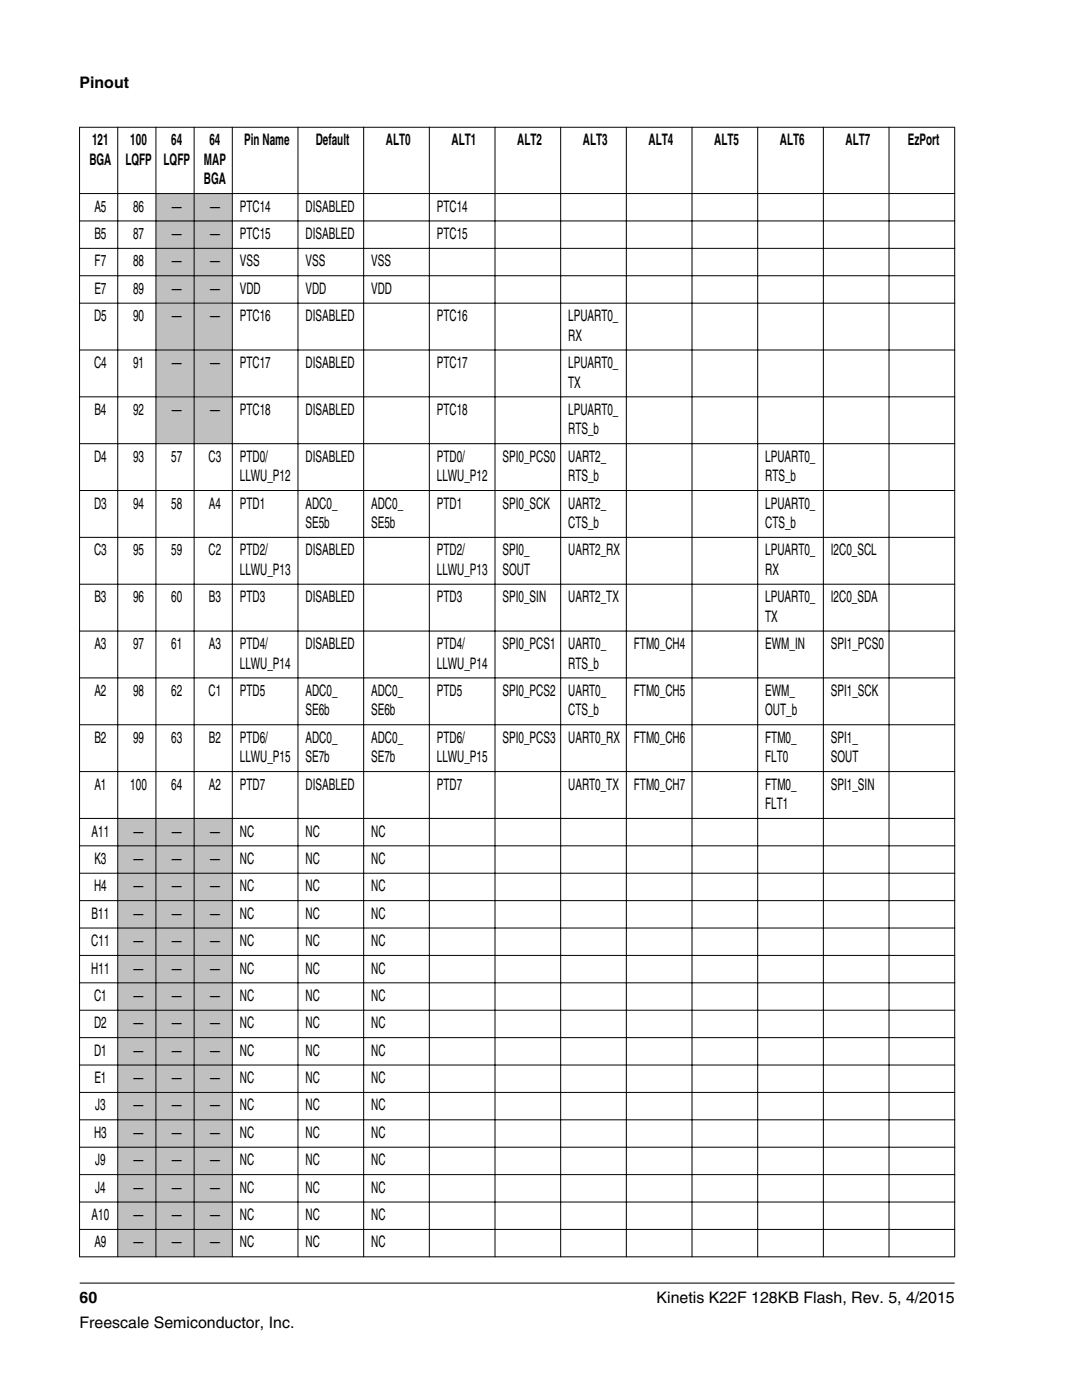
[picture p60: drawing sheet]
<svg xmlns="http://www.w3.org/2000/svg" width="216mm" height="279mm" viewBox="0 0 216 279" stroke-linecap="round" stroke-linejoin="round" font-family="sans-serif">
<defs><g id="words">
<g font-size="3.2">
<text x="15.9" y="17.5">Pinout</text>
<text x="18.4" y="29">121</text>
<text x="26" y="29">100</text>
<text x="34.2" y="29">64</text>
<text x="41.8" y="29">64</text>
<text x="48.7" y="29">Pin Name</text>
<text x="63" y="29">Default</text>
<text x="77" y="29">ALT0</text>
<text x="90.1" y="29">ALT1</text>
<text x="103.2" y="29">ALT2</text>
<text x="116.3" y="29">ALT3</text>
<text x="129.4" y="29">ALT4</text>
<text x="142.5" y="29">ALT5</text>
<text x="155.6" y="29">ALT6</text>
<text x="168.7" y="29">ALT7</text>
<text x="181.2" y="29">EzPort</text>
<text x="17.8" y="32.9">BGA</text>
<text x="25" y="32.9">LQFP</text>
<text x="32.6" y="32.9">LQFP</text>
<text x="40.7" y="32.9">MAP</text>
<text x="40.7" y="36.8">BGA</text>
<text x="18.8" y="42.2">A5</text>
<text x="18.8" y="47.7">B5</text>
<text x="26.6" y="42.2">86</text>
<text x="26.6" y="47.7">87</text>
<text x="34.3" y="42.2">—</text>
<text x="34.3" y="47.7">—</text>
<text x="41.9" y="42.2">—</text>
<text x="41.9" y="47.7">—</text>
<text x="47.9" y="42.2">PTC14</text>
<text x="47.9" y="47.7">PTC15</text>
<text x="61" y="42.2">DISABLED</text>
<text x="61" y="47.7">DISABLED</text>
<text x="87.2" y="42.2">PTC14</text>
<text x="87.2" y="47.7">PTC15</text>
<text x="18.9" y="53.2">F7</text>
<text x="26.6" y="53.2">88</text>
<text x="34.3" y="53.2">—</text>
<text x="41.9" y="53.2">—</text>
<text x="47.9" y="53.2">VSS</text>
<text x="61" y="53.2">VSS</text>
<text x="74.1" y="53.2">VSS</text>
<text x="18.8" y="58.6">E7</text>
<text x="26.6" y="58.6">89</text>
<text x="34.3" y="58.6">—</text>
<text x="41.9" y="58.6">—</text>
<text x="47.9" y="58.6">VDD</text>
<text x="61" y="58.6">VDD</text>
<text x="74.1" y="58.6">VDD</text>
<text x="18.8" y="64.1">D5</text>
<text x="26.6" y="64.1">90</text>
<text x="34.3" y="64.1">—</text>
<text x="41.9" y="64.1">—</text>
<text x="47.9" y="64.1">PTC16</text>
<text x="61" y="64.1">DISABLED</text>
<text x="87.2" y="64.1">PTC16</text>
<text x="113.4" y="64.1">LPUART0_</text>
<text x="113.4" y="68">RX</text>
<text x="18.8" y="73.5">C4</text>
<text x="26.6" y="73.5">91</text>
<text x="34.3" y="73.5">—</text>
<text x="41.9" y="73.5">—</text>
<text x="47.9" y="73.5">PTC17</text>
<text x="61" y="73.5">DISABLED</text>
<text x="87.2" y="73.5">PTC17</text>
<text x="113.4" y="73.5">LPUART0_</text>
<text x="113.4" y="77.3">TX</text>
<text x="18.8" y="82.8">B4</text>
<text x="26.6" y="82.8">92</text>
<text x="34.3" y="82.8">—</text>
<text x="41.9" y="82.8">—</text>
<text x="47.9" y="82.8">PTC18</text>
<text x="61" y="82.8">DISABLED</text>
<text x="87.2" y="82.8">PTC18</text>
<text x="113.4" y="82.8">LPUART0_</text>
<text x="113.4" y="86.7">RTS_b</text>
<text x="18.8" y="92.2">D4</text>
<text x="26.6" y="92.2">93</text>
<text x="34.2" y="92.2">57</text>
<text x="41.6" y="92.2">C3</text>
<text x="47.9" y="92.2">PTD0/</text>
<text x="61" y="92.2">DISABLED</text>
<text x="87.2" y="92.2">PTD0/</text>
<text x="100.3" y="92.2">SPI0_PCS0</text>
<text x="113.4" y="92.2">UART2_</text>
<text x="152.7" y="92.2">LPUART0_</text>
<text x="18.8" y="101.5">D3</text>
<text x="26.6" y="101.5">94</text>
<text x="34.2" y="101.5">58</text>
<text x="41.7" y="101.5">A4</text>
<text x="47.9" y="96">LLWU_P12</text>
<text x="47.9" y="101.5">PTD1</text>
<text x="61" y="101.5">ADC0_</text>
<text x="74.1" y="101.5">ADC0_</text>
<text x="87.2" y="96">LLWU_P12</text>
<text x="87.2" y="101.5">PTD1</text>
<text x="100.3" y="101.5">SPI0_SCK</text>
<text x="113.4" y="96">RTS_b</text>
<text x="113.4" y="101.5">UART2_</text>
<text x="152.7" y="96">RTS_b</text>
<text x="152.7" y="101.5">LPUART0_</text>
<text x="61" y="105.4">SE5b</text>
<text x="74.1" y="105.4">SE5b</text>
<text x="113.4" y="105.4">CTS_b</text>
<text x="152.7" y="105.4">CTS_b</text>
<text x="18.8" y="110.9">C3</text>
<text x="26.6" y="110.9">95</text>
<text x="34.2" y="110.9">59</text>
<text x="41.6" y="110.9">C2</text>
<text x="47.9" y="110.9">PTD2/</text>
<text x="61" y="110.9">DISABLED</text>
<text x="87.2" y="110.9">PTD2/</text>
<text x="100.3" y="110.9">SPI0_</text>
<text x="113.4" y="110.9">UART2_RX</text>
<text x="152.7" y="110.9">LPUART0_</text>
<text x="165.8" y="110.9">I2C0_SCL</text>
<text x="47.9" y="114.7">LLWU_P13</text>
<text x="87.2" y="114.7">LLWU_P13</text>
<text x="100.3" y="114.7">SOUT</text>
<text x="152.7" y="114.7">RX</text>
<text x="18.8" y="120.2">B3</text>
<text x="26.6" y="120.2">96</text>
<text x="34.2" y="120.2">60</text>
<text x="41.7" y="120.2">B3</text>
<text x="47.9" y="120.2">PTD3</text>
<text x="61" y="120.2">DISABLED</text>
<text x="87.2" y="120.2">PTD3</text>
<text x="100.3" y="120.2">SPI0_SIN</text>
<text x="113.4" y="120.2">UART2_TX</text>
<text x="152.7" y="120.2">LPUART0_</text>
<text x="152.7" y="124.1">TX</text>
<text x="165.8" y="120.2">I2C0_SDA</text>
<text x="18.8" y="129.5">A3</text>
<text x="26.6" y="129.5">97</text>
<text x="34.2" y="129.5">61</text>
<text x="41.7" y="129.5">A3</text>
<text x="47.9" y="129.5">PTD4/</text>
<text x="61" y="129.5">DISABLED</text>
<text x="87.2" y="129.5">PTD4/</text>
<text x="100.3" y="129.5">SPI0_PCS1</text>
<text x="113.4" y="129.5">UART0_</text>
<text x="126.5" y="129.5">FTM0_CH4</text>
<text x="152.7" y="129.5">EWM_IN</text>
<text x="165.8" y="129.5">SPI1_PCS0</text>
<text x="47.9" y="133.4">LLWU_P14</text>
<text x="87.2" y="133.4">LLWU_P14</text>
<text x="113.4" y="133.4">RTS_b</text>
<text x="18.8" y="138.9">A2</text>
<text x="26.6" y="138.9">98</text>
<text x="34.2" y="138.9">62</text>
<text x="41.6" y="138.9">C1</text>
<text x="47.9" y="138.9">PTD5</text>
<text x="61" y="138.9">ADC0_</text>
<text x="61" y="142.8">SE6b</text>
<text x="74.1" y="138.9">ADC0_</text>
<text x="74.1" y="142.8">SE6b</text>
<text x="87.2" y="138.9">PTD5</text>
<text x="100.3" y="138.9">SPI0_PCS2</text>
<text x="113.4" y="138.9">UART0_</text>
<text x="113.4" y="142.8">CTS_b</text>
<text x="126.5" y="138.9">FTM0_CH5</text>
<text x="152.7" y="138.9">EWM_</text>
<text x="152.7" y="142.8">OUT_b</text>
<text x="165.8" y="138.9">SPI1_SCK</text>
<text x="18.8" y="148.2">B2</text>
<text x="26.6" y="148.2">99</text>
<text x="34.2" y="148.2">63</text>
<text x="41.7" y="148.2">B2</text>
<text x="47.9" y="148.2">PTD6/</text>
<text x="61" y="148.2">ADC0_</text>
<text x="74.1" y="148.2">ADC0_</text>
<text x="87.2" y="148.2">PTD6/</text>
<text x="100.3" y="148.2">SPI0_PCS3</text>
<text x="113.4" y="148.2">UART0_RX</text>
<text x="126.5" y="148.2">FTM0_CH6</text>
<text x="152.7" y="148.2">FTM0_</text>
<text x="165.8" y="148.2">SPI1_</text>
<text x="47.9" y="152.1">LLWU_P15</text>
<text x="61" y="152.1">SE7b</text>
<text x="74.1" y="152.1">SE7b</text>
<text x="87.2" y="152.1">LLWU_P15</text>
<text x="152.7" y="152.1">FLT0</text>
<text x="165.8" y="152.1">SOUT</text>
<text x="18.8" y="157.6">A1</text>
<text x="26" y="157.6">100</text>
<text x="34.2" y="157.6">64</text>
<text x="41.7" y="157.6">A2</text>
<text x="47.9" y="157.6">PTD7</text>
<text x="61" y="157.6">DISABLED</text>
<text x="87.2" y="157.6">PTD7</text>
<text x="113.4" y="157.6">UART0_TX</text>
<text x="126.5" y="157.6">FTM0_CH7</text>
<text x="152.7" y="157.6">FTM0_</text>
<text x="152.7" y="161.5">FLT1</text>
<text x="165.8" y="157.6">SPI1_SIN</text>
<text x="18.3" y="166.9">A11</text>
<text x="26.7" y="166.9">—</text>
<text x="34.3" y="166.9">—</text>
<text x="41.9" y="166.9">—</text>
<text x="47.9" y="166.9">NC</text>
<text x="61" y="166.9">NC</text>
<text x="74.1" y="166.9">NC</text>
<text x="18.8" y="172.4">K3</text>
<text x="26.7" y="172.4">—</text>
<text x="34.3" y="172.4">—</text>
<text x="41.9" y="172.4">—</text>
<text x="47.9" y="172.4">NC</text>
<text x="61" y="172.4">NC</text>
<text x="74.1" y="172.4">NC</text>
<text x="18.8" y="177.9">H4</text>
<text x="26.7" y="177.9">—</text>
<text x="34.3" y="177.9">—</text>
<text x="41.9" y="177.9">—</text>
<text x="47.9" y="177.9">NC</text>
<text x="61" y="177.9">NC</text>
<text x="74.1" y="177.9">NC</text>
<text x="18.3" y="183.3">B11</text>
<text x="26.7" y="183.3">—</text>
<text x="34.3" y="183.3">—</text>
<text x="41.9" y="183.3">—</text>
<text x="47.9" y="183.3">NC</text>
<text x="61" y="183.3">NC</text>
<text x="74.1" y="183.3">NC</text>
<text x="18.2" y="188.8">C11</text>
<text x="26.7" y="188.8">—</text>
<text x="34.3" y="188.8">—</text>
<text x="41.9" y="188.8">—</text>
<text x="47.9" y="188.8">NC</text>
<text x="61" y="188.8">NC</text>
<text x="74.1" y="188.8">NC</text>
<text x="18.2" y="194.3">H11</text>
<text x="26.7" y="194.3">—</text>
<text x="34.3" y="194.3">—</text>
<text x="41.9" y="194.3">—</text>
<text x="47.9" y="194.3">NC</text>
<text x="61" y="194.3">NC</text>
<text x="74.1" y="194.3">NC</text>
<text x="18.8" y="199.8">C1</text>
<text x="26.7" y="199.8">—</text>
<text x="34.3" y="199.8">—</text>
<text x="41.9" y="199.8">—</text>
<text x="47.9" y="199.8">NC</text>
<text x="61" y="199.8">NC</text>
<text x="74.1" y="199.8">NC</text>
<text x="18.8" y="205.2">D2</text>
<text x="26.7" y="205.2">—</text>
<text x="34.3" y="205.2">—</text>
<text x="41.9" y="205.2">—</text>
<text x="47.9" y="205.2">NC</text>
<text x="61" y="205.2">NC</text>
<text x="74.1" y="205.2">NC</text>
<text x="18.8" y="210.7">D1</text>
<text x="26.7" y="210.7">—</text>
<text x="34.3" y="210.7">—</text>
<text x="41.9" y="210.7">—</text>
<text x="47.9" y="210.7">NC</text>
<text x="61" y="210.7">NC</text>
<text x="74.1" y="210.7">NC</text>
<text x="18.8" y="216.2">E1</text>
<text x="19" y="221.6">J3</text>
<text x="26.7" y="216.2">—</text>
<text x="26.7" y="221.6">—</text>
<text x="34.3" y="216.2">—</text>
<text x="34.3" y="221.6">—</text>
<text x="41.9" y="216.2">—</text>
<text x="41.9" y="221.6">—</text>
<text x="47.9" y="216.2">NC</text>
<text x="47.9" y="221.6">NC</text>
<text x="61" y="216.2">NC</text>
<text x="61" y="221.6">NC</text>
<text x="74.1" y="216.2">NC</text>
<text x="74.1" y="221.6">NC</text>
<text x="18.8" y="227.1">H3</text>
<text x="26.7" y="227.1">—</text>
<text x="34.3" y="227.1">—</text>
<text x="41.9" y="227.1">—</text>
<text x="47.9" y="227.1">NC</text>
<text x="61" y="227.1">NC</text>
<text x="74.1" y="227.1">NC</text>
<text x="19" y="232.6">J9</text>
<text x="26.7" y="232.6">—</text>
<text x="34.3" y="232.6">—</text>
<text x="41.9" y="232.6">—</text>
<text x="47.9" y="232.6">NC</text>
<text x="61" y="232.6">NC</text>
<text x="74.1" y="232.6">NC</text>
<text x="19" y="238">J4</text>
<text x="26.7" y="238">—</text>
<text x="34.3" y="238">—</text>
<text x="41.9" y="238">—</text>
<text x="47.9" y="238">NC</text>
<text x="61" y="238">NC</text>
<text x="74.1" y="238">NC</text>
<text x="18.3" y="243.5">A10</text>
<text x="26.7" y="243.5">—</text>
<text x="34.3" y="243.5">—</text>
<text x="41.9" y="243.5">—</text>
<text x="47.9" y="243.5">NC</text>
<text x="61" y="243.5">NC</text>
<text x="74.1" y="243.5">NC</text>
<text x="18.8" y="249">A9</text>
<text x="26.7" y="249">—</text>
<text x="34.3" y="249">—</text>
<text x="41.9" y="249">—</text>
<text x="47.9" y="249">NC</text>
<text x="61" y="249">NC</text>
<text x="74.1" y="249">NC</text>
<text x="15.9" y="260">60</text>
<text x="131" y="260">Kinetis K22F 128KB Flash, Rev. 5, 4/2015</text>
<text x="15.9" y="265">Freescale Semiconductor, Inc.</text>
</g>
</g></defs>
<g fill="#c0c0c0">
<path d="M31.2 38.7h7.4v5.3h-7.4z" fill-rule="evenodd"/>
<path d="M38.8 38.7h7.5v5.3h-7.5z" fill-rule="evenodd"/>
<path d="M31.2 44.2h7.4v5.3h-7.4z" fill-rule="evenodd"/>
<path d="M38.8 44.2h7.5v5.3h-7.5z" fill-rule="evenodd"/>
<path d="M31.2 49.7h7.4v5.2h-7.4z" fill-rule="evenodd"/>
<path d="M38.8 49.7h7.5v5.2h-7.5z" fill-rule="evenodd"/>
<path d="M31.2 55.1h7.4v5.3h-7.4z" fill-rule="evenodd"/>
<path d="M38.8 55.1h7.5v5.3h-7.5z" fill-rule="evenodd"/>
<path d="M31.2 60.6h7.4v9.2h-7.4z" fill-rule="evenodd"/>
<path d="M38.8 60.6h7.5v9.2h-7.5z" fill-rule="evenodd"/>
<path d="M31.2 69.9h7.4v9.2h-7.4z" fill-rule="evenodd"/>
<path d="M38.8 69.9h7.5v9.2h-7.5z" fill-rule="evenodd"/>
<path d="M31.2 79.3h7.4v9.2h-7.4z" fill-rule="evenodd"/>
<path d="M38.8 79.3h7.5v9.2h-7.5z" fill-rule="evenodd"/>
<path d="M23.6 163.4h7.4v5.3h-7.4z" fill-rule="evenodd"/>
<path d="M31.2 163.4h7.4v5.3h-7.4z" fill-rule="evenodd"/>
<path d="M38.8 163.4h7.5v5.3h-7.5z" fill-rule="evenodd"/>
<path d="M23.6 168.9h7.4v5.3h-7.4z" fill-rule="evenodd"/>
<path d="M31.2 168.9h7.4v5.3h-7.4z" fill-rule="evenodd"/>
<path d="M38.8 168.9h7.5v5.3h-7.5z" fill-rule="evenodd"/>
<path d="M23.6 174.4h7.4v5.3h-7.4z" fill-rule="evenodd"/>
<path d="M31.2 174.4h7.4v5.3h-7.4z" fill-rule="evenodd"/>
<path d="M38.8 174.4h7.5v5.3h-7.5z" fill-rule="evenodd"/>
<path d="M23.6 179.8h7.4v5.3h-7.4z" fill-rule="evenodd"/>
<path d="M31.2 179.8h7.4v5.3h-7.4z" fill-rule="evenodd"/>
<path d="M38.8 179.8h7.5v5.3h-7.5z" fill-rule="evenodd"/>
<path d="M23.6 185.3h7.4v5.3h-7.4z" fill-rule="evenodd"/>
<path d="M31.2 185.3h7.4v5.3h-7.4z" fill-rule="evenodd"/>
<path d="M38.8 185.3h7.5v5.3h-7.5z" fill-rule="evenodd"/>
<path d="M23.6 190.8h7.4v5.3h-7.4z" fill-rule="evenodd"/>
<path d="M31.2 190.8h7.4v5.3h-7.4z" fill-rule="evenodd"/>
<path d="M38.8 190.8h7.5v5.3h-7.5z" fill-rule="evenodd"/>
<path d="M23.6 196.2h7.4v5.3h-7.4z" fill-rule="evenodd"/>
<path d="M31.2 196.2h7.4v5.3h-7.4z" fill-rule="evenodd"/>
<path d="M38.8 196.2h7.5v5.3h-7.5z" fill-rule="evenodd"/>
<path d="M23.6 201.7h7.4v5.3h-7.4z" fill-rule="evenodd"/>
<path d="M31.2 201.7h7.4v5.3h-7.4z" fill-rule="evenodd"/>
<path d="M38.8 201.7h7.5v5.3h-7.5z" fill-rule="evenodd"/>
<path d="M23.6 207.2h7.4v5.3h-7.4z" fill-rule="evenodd"/>
<path d="M31.2 207.2h7.4v5.3h-7.4z" fill-rule="evenodd"/>
<path d="M38.8 207.2h7.5v5.3h-7.5z" fill-rule="evenodd"/>
<path d="M23.6 212.6h7.4v5.3h-7.4z" fill-rule="evenodd"/>
<path d="M31.2 212.6h7.4v5.3h-7.4z" fill-rule="evenodd"/>
<path d="M38.8 212.6h7.5v5.3h-7.5z" fill-rule="evenodd"/>
<path d="M23.6 218.1h7.4v5.3h-7.4z" fill-rule="evenodd"/>
<path d="M31.2 218.1h7.4v5.3h-7.4z" fill-rule="evenodd"/>
<path d="M38.8 218.1h7.5v5.3h-7.5z" fill-rule="evenodd"/>
<path d="M23.6 223.6h7.4v5.3h-7.4z" fill-rule="evenodd"/>
<path d="M31.2 223.6h7.4v5.3h-7.4z" fill-rule="evenodd"/>
<path d="M38.8 223.6h7.5v5.3h-7.5z" fill-rule="evenodd"/>
<path d="M23.6 229h7.4v5.3h-7.4z" fill-rule="evenodd"/>
<path d="M31.2 229h7.4v5.3h-7.4z" fill-rule="evenodd"/>
<path d="M38.8 229h7.5v5.3h-7.5z" fill-rule="evenodd"/>
<path d="M23.6 234.5h7.4v5.3h-7.4z" fill-rule="evenodd"/>
<path d="M31.2 234.5h7.4v5.3h-7.4z" fill-rule="evenodd"/>
<path d="M38.8 234.5h7.5v5.3h-7.5z" fill-rule="evenodd"/>
<path d="M23.6 240h7.4v5.3h-7.4z" fill-rule="evenodd"/>
<path d="M31.2 240h7.4v5.3h-7.4z" fill-rule="evenodd"/>
<path d="M38.8 240h7.5v5.3h-7.5z" fill-rule="evenodd"/>
<path d="M23.6 245.4h7.4v5.3h-7.4z" fill-rule="evenodd"/>
<path d="M31.2 245.4h7.4v5.3h-7.4z" fill-rule="evenodd"/>
<path d="M38.8 245.4h7.5v5.3h-7.5z" fill-rule="evenodd"/>
</g>
<g fill="none" stroke="#000" stroke-width=".2">
<path d="M15.8 25.4h174.8M15.8 38.6h174.8M15.9 25.3v225.6M23.5 25.3v225.6M31.1 25.3v225.6M38.7 25.3v225.6M46.4 25.3v225.6M59.5 25.3v225.6M72.6 25.3v225.6M85.7 25.3v225.6M98.8 25.3v225.6M111.9 25.3v225.6"/>
<path d="M125 25.3v225.6M138.1 25.3v225.6M151.2 25.3v225.6M164.3 25.3v225.6M177.4 25.3v225.6M190.5 25.3v225.6M15.8 44.1h174.8M15.8 49.6h174.8M15.8 55h174.8M15.8 60.5h174.8M15.8 69.9h174.8M15.8 79.2h174.8"/>
<path d="M15.8 88.5h174.8M15.8 97.9h174.8M15.8 107.2h174.8M15.8 116.6h174.8M15.8 125.9h174.8M15.8 135.3h174.8M15.8 144.6h174.8M15.8 154h174.8M15.8 163.3h174.8M15.8 168.8h174.8M15.8 174.3h174.8M15.8 179.7h174.8"/>
<path d="M15.8 185.2h174.8M15.8 190.7h174.8M15.8 196.1h174.8M15.8 201.6h174.8M15.8 207.1h174.8M15.8 212.5h174.8M15.8 218h174.8M15.8 223.5h174.8M15.8 229h174.8M15.8 234.4h174.8M15.8 239.9h174.8M15.8 245.4h174.8"/>
<path d="M15.8 250.8h174.8M15.9 256.1h174.6"/>
</g>
<use href="#words"/>
</svg>
